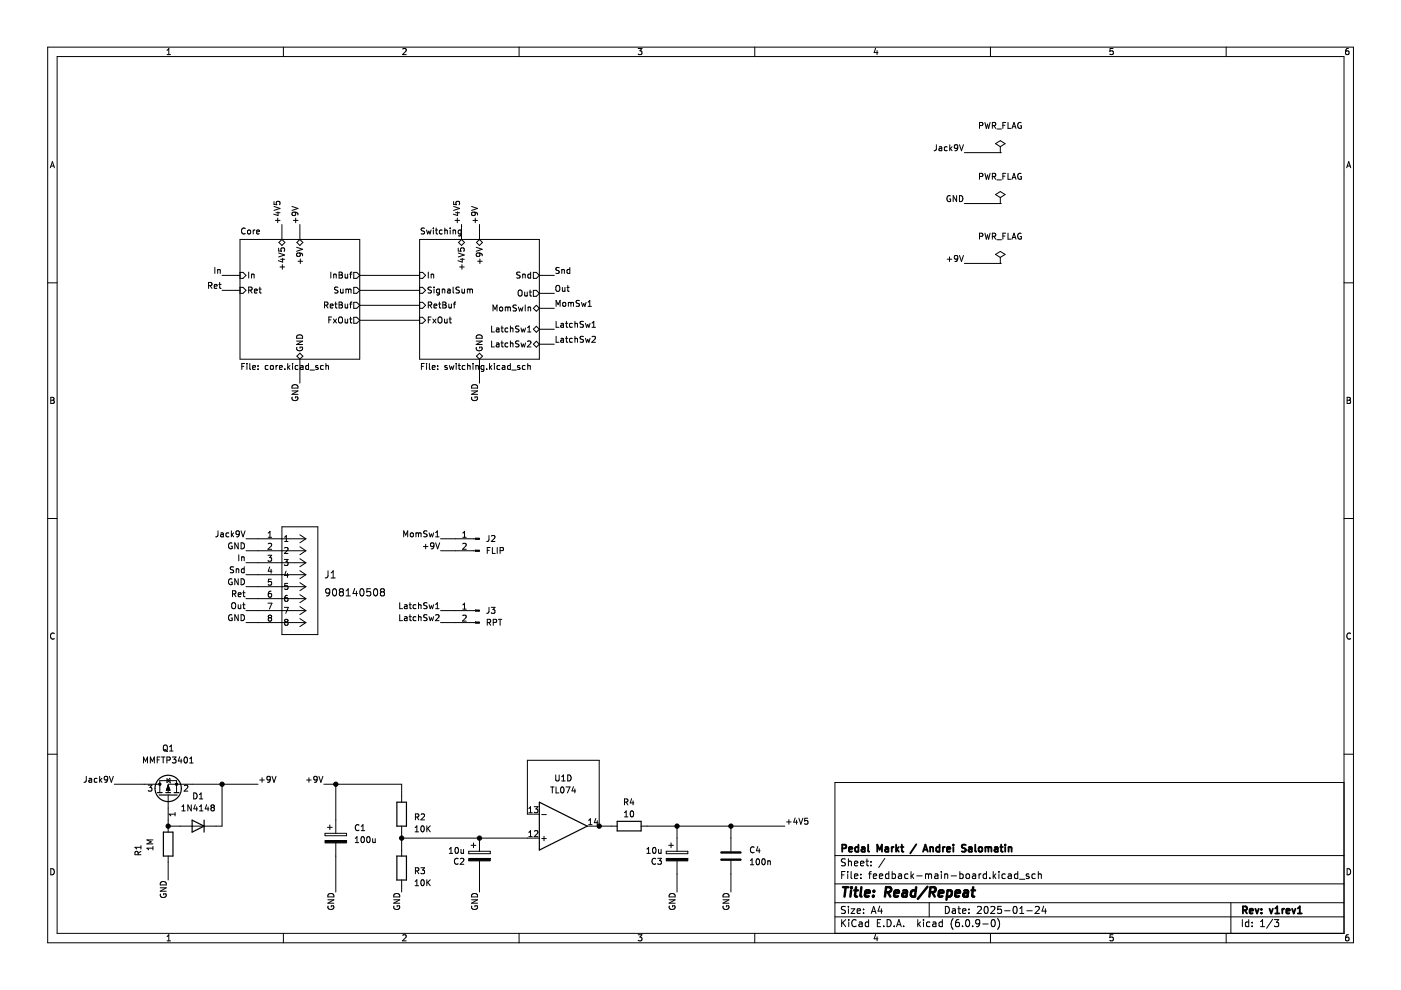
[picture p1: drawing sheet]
<svg xmlns="http://www.w3.org/2000/svg" width="297mm" height="210mm" viewBox="0 0 297 210" stroke-linecap="round" stroke-linejoin="round" font-family="sans-serif">
<path d="M.1 0h296.9v209.9h-296.9z" fill-rule="evenodd" fill="#fff" stroke="#fff" stroke-width=".21"/>
<g fill="none" stroke="#000" stroke-width=".21">
<path d="M10.1 10h276.9v189.9h-276.9zM12.1 12h272.9v185.9h-272.9zM35.4 11.6h.8M35.4 10.7l.4-.4v1.3M60.1 10v2M85.4 10.4l.5-.1 .2 .4-.8 .9h.8M110.1 10v2M135.3 10.3h.8l-.4 .5 .3 .1v.6l-.1 .1-.6-.1M160 10v2M185.6 10.2l-.3 .9h.8M186 10.7v.9M210 10v2"/>
<path d="M236 10.3h-.6l-.1 .6 .6-.1 .1 .7-.2 .1-.5-.1M260 10v2M285.9 10.3h-.4l-.2 .3v.7l.2 .3 .5-.1-.1-.7h-.4l-.2 .2M10.7 35.6l.4-1.3 .4 1.3M10.8 35.2h.6M198.5 30.7v1.1l-.5 .2M199.1 31.2h.5l.1 .8M199.7 31.4l-.6 .3 .2 .3 .4-.1M200.8 31.2l-.3-.1-.3 .3 .1 .5h.5M201.4 30.7v1.3M201.5 31.5l.4 .5M201.9 31.1l-.5 .5"/>
<path d="M203.1 31.2l-.3 .3-.3-.1-.1-.6 .4-.1 .3 .2-.1 .8-.2 .2-.3 .1M203.4 30.7l.4 1.3 .5-1.3M204.5 32.4h7.6M207.7 26.6h.6v-.5l-.6-.1v1.2M207.7 37.4h.6v-.5l-.6-.2v1.3M208.8 36.7l.3 1.3 .3-.9 .2 .9 .3-1.3M208.8 26l.3 1.2 .3-.9 .2 .9 .3-1.2M210.4 37.4h.6l.1-.5-.7-.2v1.3M210.4 26.6h.6l.1-.5-.7-.1v1.2M210.7 37.4l.4 .6M210.7 26.6l.4 .6M211.1 30.5l1-.7 1 .7-1 .6z"/>
<path d="M211.4 38.1h.9M211.4 27.3h.9M212.1 32.4h.1M212.1 31.1v1.3M212.6 37.4h.5M212.6 26.6h.5M213.2 36.7h-.6v1.3M213.2 26h-.6v1.2M213.7 26v1.2h.6M213.7 36.7v1.3h.6M214.6 38l.4-1.3 .4 1.3M214.6 27.2l.4-1.2 .4 1.2"/>
<path d="M214.7 37.7h.6M214.7 26.9h.6M216.5 26a.58 .58 0 0 0-.7 .6 .58 .58 0 0 0 .8 .5v-.4h-.3M216.5 36.8a.58 .58 0 0 0-.7 .6 .58 .58 0 0 0 .8 .5v-.4h-.3M285.5 35.6l.5-1.3 .4 1.3M285.6 35.2h.7M10.1 60h2M45.5 56.7v1.3M46.2 57.1v.9M46.2 57.3l.4-.1 .1 .8M46.6 59.9v1.1l.3 .2M47.1 58.4h3.8"/>
<path d="M50.9 50.8h25.4v25.4h-25.4zM50.9 57.8h.6l.7 .6-.7 .6h-.6M52 48.5a.56 .56 0 0 0-.8 .5 .56 .56 0 0 0 .8 .5M52.5 48.9l.2-.1 .4 .1-.1 .7-.5-.1zM52.7 57.7v1.3M53.3 58.2h.5l.1 .8M53.3 58.1v.9M53.7 48.8v.8M54 48.8l-.3 .2M54.4 49.2l.6-.1v-.3h-.4l-.2 .1 .1 .7h.5M58.1 43.8l1.3 .4-1.3 .4M58.1 42.7v.6l.6 .1-.1-.6 .6-.1 .2 .2-.2 .5"/>
<path d="M58.4 46.7h1M58.5 45.1h.9M58.9 46.2v1M58.9 44.9v.8l-.9-.3M59.1 52.6v.6l.6 .1-.1-.6 .6-.1 .1 .2-.1 .5M59.1 53.6l1.2 .5-1.2 .4M59.1 51.4l.7-.6 .6 .6-.6 .6zM59.4 56.6h.9M59.5 55h.8M59.8 47.6v3.2M59.9 56.1v1M59.9 54.8v.8l-.9-.3"/>
<path d="M61.9 43.8l1.3 .4-1.3 .4M62.2 46.7h1M62.4 45l.3 .2-.1 .4h-.6l-.1-.4 .2-.2h.8l.2 .2 .1 .4M62.7 46.2v1M62.9 52.4l1.3 .5-1.3 .4M62.9 51.4l.7-.6 .6 .6-.6 .6zM63.2 55.4h1M63.4 53.6l.3 .3-.1 .3-.6 .1-.1-.4 .2-.3 .8 .1 .2 .2 .1 .3M63.6 47.6v3.2M63.7 54.9v1M70.1 57.7v1.3M70.7 58.1v.9"/>
<path d="M70.7 58.2h.5l.1 .8M71.9 57.7h.4l.3 .2-.3 .4 .3 .1v.3l-.2 .3h-.5zM71.9 58.3h.4M73.2 58.1v.8l.5-.1M73.7 58.1v.9M74.1 58.1h.5M74.6 57.7l-.3 .2v1.1M75 57.8h.6l.7 .6-.7 .6h-.6zM76.3 58.4h12.7M89 50.8h25.4v25.4h-25.4zM89 57.8h.6l.6 .6-.6 .6h-.6M90 48.4l-.7 .1v.3l.6 .3 .1 .3-.2 .2h-.5"/>
<path d="M90.4 48.8l.3 .8 .2-.6 .3 .6 .2-.8M90.8 57.7v1.3M91.4 58.2h.5l.1 .8M91.4 58.1v.9M91.9 48.3v.2M91.9 48.8v.8M92.3 48.8h.5M92.5 48.3v1.1l.3 .2M93.8 48.8h-.4l-.2 .2 .1 .6h.5M94.3 48.9l.5-.1v.8M94.3 48.3v1.3M95.5 48.3v.2"/>
<path d="M95.5 48.8v.8M96.1 48.9l.4-.1 .1 .8M96.1 48.8v.8M96.2 42.7v.6l.6 .1-.1-.6 .6-.1 .1 .2-.1 .5M96.2 43.8l1.2 .4-1.2 .4M96.5 46.7h.9M96.6 45.1h.8M97 46.2v1M97 44.9v.8l-.9-.3M97.2 52.6v.6l.6 .1-.1-.6 .6-.1 .1 .2-.1 .5M97.2 53.6l1.2 .5-1.2 .4M97.2 51.4l.7-.6 .6 .6-.6 .6z"/>
<path d="M97.5 56.6h.9M97.6 55h.8M97.7 48.8v1l-.2 .2h-.3M97.7 48.8h-.3l-.3 .2 .2 .6h.4M97.9 47.6v3.2M97.9 56.1v1M98 54.8v.8l-.9-.3M100 43.8l1.2 .4-1.2 .4M100.3 46.7h.9M100.5 45l.3 .2-.1 .4h-.6l-.1-.4 .2-.2h.7l.3 .2v.4M100.8 46.2v1M101 52.4l1.2 .5-1.2 .4"/>
<path d="M101 51.4l.7-.6 .6 .6-.6 .6zM101.3 55.4h.9M101.5 53.6l.2 .3v.3l-.6 .1-.1-.4 .2-.3 .7 .1 .3 .2v.3M101.7 47.6v3.2M101.7 54.9v1M110.3 57.8h-.7v.4l.6 .2 .1 .3-.3 .3-.5-.1M110.8 58.2h.5l.1 .8M110.8 58.1v.9M112.5 58.2l-.4-.1-.2 .3 .1 .5h.5M112.5 57.7v1.3M113.1 57.8h.6l.7 .6-.7 .6h-.6zM114.4 58.4h3.1"/>
<path d="M118.6 56.8h-.7v.4l.6 .2 .1 .3-.3 .3-.5-.1M119.1 57.3l.5-.1 .1 .8M119.1 57.1v.9M120.8 57.2l-.4-.1-.2 .3 .1 .5h.5M120.8 56.7v1.3M200.8 55h1M201.3 54.5v.9M201.5 41.5a.58 .58 0 0 0-.7 .6 .58 .58 0 0 0 .8 .5v-.4h-.3M202.8 41.5v1.2l-.7-1.2v1.2M203.1 54.7l-.3 .3-.3-.1-.1-.6 .4-.1 .3 .2-.1 .7-.2 .3h-.3M203.4 41.5a.64 .64 0 0 1 .8 .6 .64 .64 0 0 1-.8 .6zM203.4 54.2l.4 1.2 .5-1.2"/>
<path d="M204.5 43.2h7.6M204.5 55.8h7.6M207.7 50.1l.6-.1v-.4l-.6-.2v1.3M208.8 49.4l.3 1.3 .3-.9 .2 .9 .3-1.3M210.4 50.1l.6-.1 .1-.4-.7-.2v1.3M210.7 50.1l.4 .6M211.1 41.3l1-.7 1 .7-1 .6zM211.1 53.9l1-.6 1 .6-1 .7zM211.4 50.8h.9M212.1 43.2h.1M212.1 55.8h.1M212.1 41.9v1.3"/>
<path d="M212.1 54.6v1.2M212.6 50h.5M213.2 49.4h-.6v1.3M213.7 49.4v1.3h.6M214.6 50.7l.4-1.3 .4 1.3M214.7 50.3h.6M216.5 49.5a.58 .58 0 0 0-.7 .6 .58 .58 0 0 0 .8 .5v-.4h-.3M285 60h2M44.2 60.5h.6l.1-.5-.7-.1v1.3M44.5 60.5l.4 .7M45.4 60.7l.6-.1v-.2l-.4-.1-.2 .2 .1 .6h.5M46.4 60.3h.5"/>
<path d="M47.1 61.6h3.8M50.9 60.9h.6l.7 .7-.7 .6h-.6M51.3 77.7h.4M51.9 77.1h-.6v1.2M52.4 77.1v.1M52.4 77.5v.8M52.7 61.5h.6l.1-.5-.7-.1v1.2M53 77.1v1.1l.1 .1M53 61.5l.5 .6M53.6 77.9l.6-.1-.1-.2-.4-.1-.1 .2v.6h.5M53.9 61.7l.6-.1v-.3h-.4l-.2 .2 .1 .6h.5M54.7 77.6v.1"/>
<path d="M54.7 78.2v.1M54.9 61.3h.5M55.1 60.9v1.1l.3 .1M56.8 77.6l-.3-.1-.3 .2 .1 .6h.5M57.4 77.6l.3-.1 .3 .2v.4l-.3 .2-.4-.2zM58.5 77.5v.8M58.9 77.5l-.4 .2M59.2 77.9l.7-.1-.1-.2-.4-.1-.2 .2 .1 .6h.5M60.4 78.2v.1M61 77.1v1.2M61.1 77.9l.4 .4M61.5 77.5l-.5 .5"/>
<path d="M62 77.1v.1M62 77.5v.8M62.9 72.3h1.3l-1.3 .7h1.3M62.9 73.7a.58 .58 0 0 0 .6 .7 .58 .58 0 0 0 .5-.8h-.4v.2M62.9 75.5l.7-.6 .6 .6-.6 .7zM63.1 71.1a.66 .66 0 0 1 .7-.1 .66 .66 0 0 1 .4 .7h-1.3zM63.2 77.6l-.4-.1-.2 .2 .1 .6h.5M63.6 76.2v5M63.7 77.6h.5l.1 .7M64.3 77.8l-.6 .2 .1 .3h.5M65.4 77.6l-.4-.1-.2 .2 .1 .6h.5M65.4 77.1v1.2"/>
<path d="M65.7 78.5h1M67.4 77.6l-.3-.1-.2 .2 .1 .2 .4 .1v.3h-.5M68.6 77.6l-.4-.1-.2 .2 .1 .6h.5M68.8 64.7l.6-.1 .1-.4-.7-.2v1.3M69.1 77.6h.5v.7M69.1 77.1v1.2M69.1 64.7l.4 .6M69.7 67.8h.4M70 64.9l.6-.1v-.3h-.4l-.2 .1 .1 .6h.5M70.3 67.2h-.6v1.3M70.7 67.6l.6 .9M71 64.5h.5"/>
<path d="M71.2 64v1.1l.3 .2M71.3 67.6l-.6 .9M71.7 60.9l-.7 .1v.3l.5 .3 .2 .3-.3 .2h-.5M71.8 67.4l.3-.2a.43 .43 0 0 1 .5 .4v.5a.42 .42 0 0 1-.4 .4 .42 .42 0 0 1-.4-.4zM71.9 64h.4l.3 .3-.3 .3 .3 .2v.3l-.2 .2h-.5zM71.9 64.6h.4M72.2 61.3l.1 .8 .4-.1M72.7 61.3v.8M73.2 64.5v.7h.5M73.2 67.6v.8h.5M73.3 61.4l.4-.1 .2 .2M73.3 61.3v.8"/>
<path d="M73.7 64.5v.8M73.7 67.6v.9M73.9 61.5l.2-.2h.3v.8M73.9 61.5v.6M74.1 64.5h.5M74.1 67.6h.5M74.3 67.2v1.1l.3 .2M74.6 64l-.3 .2v1.1M75 64.1h.6l.7 .6-.7 .7h-.6zM75 60.9h.6l.7 .7-.7 .6h-.6zM75 67.3h.6l.7 .6-.7 .6h-.6zM76.3 61.6h12.7"/>
<path d="M76.3 67.9h12.7M76.3 64.7h12.7M89 60.9h.6l.6 .7-.6 .6h-.6M89 64.1h.6l.6 .6-.6 .7h-.6M89 67.3h.6l.6 .6-.6 .6h-.6M89.3 77.7h.5M90 77.1h-.7v1.2M90.4 77.1v.1M90.4 77.5v.8M90.8 64.7l.6-.1 .1-.4-.7-.2v1.3M90.8 67.8h.4M91 77.1v1.1l.2 .1"/>
<path d="M91.1 64.7l.4 .6M91.4 67.2h-.6v1.3M91.5 60.9l-.7 .1v.3l.6 .3 .1 .3-.3 .2h-.5M91.6 77.9l.6-.1v-.2l-.4-.1-.2 .2 .1 .6h.5M91.8 67.6l.6 .9M92 60.9v.1M92 61.3v.8M92 64.9l.6-.1v-.3h-.4l-.2 .1 .1 .6h.5M92.4 67.6l-.6 .9M92.8 78.2v.1M92.8 77.6v.1M92.9 67.4l.3-.2a.43 .43 0 0 1 .5 .4v.5a.42 .42 0 0 1-.4 .4 .42 .42 0 0 1-.4-.4z"/>
<path d="M93 64.5h.5M93.2 61.3h-.4l-.2 .2 .1 .6h.5M93.2 64v1.1l.3 .2M93.2 61.3v1l-.3 .3-.3-.1M93.8 61.4l.5-.1v.8M93.8 61.3v.8M93.9 64h.4l.3 .3-.3 .3 .3 .2v.3l-.2 .2h-.5zM93.9 64.6h.4M94.3 67.6v.8h.5M94.8 77.6l-.3-.1-.2 .2 .1 .2 .4 .1v.3h-.5M94.8 67.6v.9M94.9 61.3h.5l.1 .8"/>
<path d="M95.2 64.5v.7h.5M95.2 67.6h.5M95.3 77.5l.2 .8 .3-.6 .2 .6 .2-.8M95.4 67.2v1.1l.3 .2M95.5 61.6l-.6 .2 .1 .3h.5M95.7 64.5v.8M96.1 60.9v1.1l.1 .1M96.1 64.5h.5M96.6 64l-.3 .2v1.1M96.7 77.1v.1M96.7 77.5v.8M97.1 77.5h.5"/>
<path d="M97.3 77.1v1.1l.3 .1M97.4 60.9h-.5l-.2 .2 .1 .3 .5 .3v.3l-.6 .1M97.9 61.3l.1 .8 .5-.1M98.5 61.3v.8M98.6 77.6l-.4-.1-.2 .2 .1 .6h.5M99.1 61.4l.4-.1 .1 .2M99.1 61.3v.8M99.1 77.6h.5l.1 .7M99.1 77.1v1.2M99.6 61.5l.2-.2h.3l.1 .8M99.6 61.5v.6M100.3 77.1v.1"/>
<path d="M100.3 77.5v.8M100.9 77.6h.5v.7M100.9 77.5v.8M101 72.3h1.2l-1.2 .7h1.2M101 73.7a.58 .58 0 0 0 .6 .7 .58 .58 0 0 0 .5-.8h-.4v.2M101 75.5l.7-.6 .6 .6-.6 .7zM101.1 71.1a.66 .66 0 0 1 .8-.1 .66 .66 0 0 1 .3 .7h-1.2zM101.7 76.2v5M102.6 77.6l-.4-.1-.2 .2 .1 .6h.5M102.6 77.5v1l-.3 .3-.3-.1M103.2 78.2v.1M103.8 77.1v1.2"/>
<path d="M103.9 77.9l.4 .4M104.2 72.3v1.3h.6M104.2 69.1v1.3h.6M104.3 77.5l-.5 .5M104.5 65.9v-1.2l.5 .9 .4-.9v1.2M104.8 77.1v.1M104.8 77.5v.8M105.3 69.6h.4l.1 .8M105.3 72.8h.4l.1 .8M105.8 69.8l-.6 .3 .2 .3 .4-.1M105.8 73l-.6 .3 .2 .3 .4-.1M106 77.6l-.4-.1-.2 .2 .1 .6h.5"/>
<path d="M106 65.2l.2-.1 .3 .1v.7l-.5-.1zM106.2 69.5h.5M106.2 72.7h.5M106.4 72.3v1.1l.3 .2M106.4 69.1v1.1l.3 .2M106.5 77.6h.5l.1 .7M107.1 77.8l-.6 .2 .1 .3h.5M107.1 65.2l.4-.1 .2 .2M107.1 65.1v.8M107.7 72.8l-.4-.1-.2 .3 .1 .5h.5M107.7 69.6l-.4-.1-.2 .3 .1 .5h.5M107.7 65.3l.2-.2 .3 .1v.7"/>
<path d="M107.7 65.3v.6M108.2 77.6l-.4-.1-.2 .2 .1 .6h.5M108.2 77.1v1.2M108.2 69.7l.5-.1 .1 .8M108.2 72.8h.5l.1 .8M108.2 69.1v1.3M108.2 72.3v1.3M108.5 78.5h1M109.5 64.7l-.7 .1v.4l.6 .2 .1 .3-.3 .2h-.4M109.9 61.7l.3-.2a.43 .43 0 0 1 .5 .4v.4a.42 .42 0 0 1-.4 .5 .42 .42 0 0 1-.4-.5zM109.9 65.1l.3 .8 .2-.6 .2 .6 .3-.8M110 69.2l-.5-.1-.2 .3 .1 .3 .6 .2v.4h-.7"/>
<path d="M110 72.3h-.5l-.2 .2 .1 .3 .6 .3v.3l-.7 .1M110.2 77.6l-.3-.1-.2 .2 .1 .2 .4 .1v.3h-.5M110.5 69.5l.2 .9 .2-.6 .3 .6 .2-.9M110.5 72.7l.2 .9 .2-.6 .3 .6 .2-.9M111.2 61.9l.1 .8 .5-.1M111.3 77.6l-.3-.1-.3 .2 .2 .6h.4M111.4 64.7v1.2M111.8 61.9v.9M111.8 72.4l.5-.1 .3 .4-.8 .9h.8M111.8 69.5l.4-.4v1.3M111.8 70.4h.8M111.9 77.6h.5v.7"/>
<path d="M111.9 77.1v1.2M112 65.2h.5v.7M112 65.1v.8M112.2 61.9h.5M112.4 61.5v1.1l.3 .2M113.1 61.6h.6l.7 .6-.7 .6h-.6zM113.1 73l.6-.7 .7 .7-.7 .6zM113.1 69.8l.6-.6 .7 .6-.7 .6zM113.1 65.4l.6-.7 .7 .7-.7 .6zM114.4 62.2h3.1M114.4 73h3.1M114.4 65.4h3.1"/>
<path d="M114.4 69.8h3.1M117.9 60.7l.2-.2a.43 .43 0 0 1 .6 .4v.5a.42 .42 0 0 1-.4 .4 .42 .42 0 0 1-.5-.4zM117.9 65v-1.3l.4 .9 .5-.9v1.3M117.9 68.1v1.3h.6M117.9 71.3v1.3h.6M118.9 68.6h.5l.1 .8M118.9 71.8h.5l.1 .8M119.2 60.9l.1 .8h.5M119.4 64.2l.3-.1 .3 .3v.3l-.3 .3-.4-.3zM119.5 68.9l-.6 .2 .2 .3 .4-.1M119.5 72l-.6 .3 .2 .3 .4-.1M119.8 60.9v.9"/>
<path d="M119.9 68.6h.5M119.9 71.7h.5M120.1 68.1v1.1l.3 .2M120.1 71.3v1.1l.3 .2M120.2 60.9h.5M120.4 60.5v1.1l.3 .2M120.5 64.2l.4-.1 .1 .2M120.5 64.1v.9M121 64.3l.2-.2 .3 .1 .1 .8M121 64.3v.7M121.4 68.6h-.4l-.3 .2 .2 .5h.5M121.4 71.8l-.4-.1-.3 .3 .2 .5h.5"/>
<path d="M121.9 68.7l.5-.1v.8M121.9 68.1v1.3M121.9 71.3v1.3M121.9 71.8h.5v.8M122.9 63.7l-.7 .1v.4l.5 .2 .2 .3-.3 .3-.5-.1M123.3 64.1l.2 .9 .3-.6 .2 .6 .3-.9M123.7 68.2l-.5-.1-.2 .3 .1 .3 .5 .2v.4h-.6M123.7 71.4l-.5-.1-.2 .2 .1 .3 .5 .3v.4h-.6M124.1 68.6l.3 .8 .2-.6 .3 .6 .2-.8M124.1 71.7l.3 .9 .2-.6 .3 .6 .2-.9M124.7 65h.7M124.7 64.1l.3-.4v1.3"/>
<path d="M125.5 69.4h.7M125.5 71.4l.5-.1 .2 .4-.7 .9h.7M125.5 68.5l.4-.4v1.3M10.8 84.2h.4l.3 .3-.3 .4 .3 .1v.3l-.2 .2h-.5zM10.8 84.9h.4M61.9 82.9h1.3l-1.3 .7h1.3M62 84.2a.58 .58 0 0 0 .5 .7 .58 .58 0 0 0 .5-.7h-.4v.2M62.1 81.7a.66 .66 0 0 1 .7-.1 .66 .66 0 0 1 .4 .7h-1.3zM100 82.9h1.2l-1.2 .7h1.2M100 84.2a.58 .58 0 0 0 .6 .7 .58 .58 0 0 0 .5-.7h-.4v.2M100.2 81.7a.66 .66 0 0 1 .7-.1 .66 .66 0 0 1 .3 .7h-1.2zM285.6 84.2h.4l.3 .3-.3 .4 .3 .1 .1 .3-.3 .2h-.5z"/>
<path d="M285.6 84.9h.4M10.1 109.9h2M46.2 112.6v1l-.5 .2M46.8 113h.5l.1 .8M47.4 113.3l-.6 .2 .1 .3h.5M48.5 113h-.4l-.2 .2 .1 .6h.5M49.1 112.6v1.2M49.2 115.2a.58 .58 0 0 0-.8 .5 .58 .58 0 0 0 .8 .5v-.4h-.2M49.2 113.3l.3 .5M49.5 113l-.4 .5M50.5 115.1v1.3l-.7-1.3v1.3M50.6 117.6v1.3"/>
<path d="M50.7 113.1l-.2 .2h-.4v-.6l.4-.1 .2 .2v.7l-.2 .3h-.4M51.1 115.1a.64 .64 0 0 1 .7 .6 .64 .64 0 0 1-.7 .7zM51.1 112.6l.4 1.2 .5-1.2M51.2 118.2l.5-.1 .1 .8M51.2 118.1v.8M52.2 114.2h12.6M52.2 116.8h12.6M52.2 119.3h12.6M56.8 117.7h.8l-.4 .5 .3 .1v.6l-.1 .1-.6-.1M56.9 113.9h.7M56.9 115.3l.5-.1 .2 .4-.8 .9h.8M56.9 113l.3-.3v1.2"/>
<path d="M59.8 111.7h7.6v22.8h-7.6zM60.3 118.6h.8l-.5 .5 .4 .1v.6l-.2 .1-.5-.1M60.3 114.8h.8M60.3 116.2l.5-.1 .3 .3-.8 .9h.8M60.3 113.9l.4-.4v1.3M63.6 118.5l1.2 .8M63.6 115.9l1.2 .9M63.6 113.4l1.2 .8M64.8 119.3l-1.2 .9M64.8 116.8l-1.2 .8M64.8 114.2l-1.2 .9M85.6 113.8v-1.2l.4 .9 .4-.9v1.2"/>
<path d="M87 113.1l.2-.1 .4 .1-.1 .7-.5-.1zM88.2 113.1l.4-.1 .1 .2M88.2 113v.8M88.7 113.2v.6M88.7 113.2l.2-.2h.3l.1 .8M89.8 115.9h.9M90.2 115.4v1M90.5 112.6h-.4l-.3 .2 .1 .3 .6 .2v.4l-.7 .1M91 113l.2 .8 .3-.6 .2 .6 .2-.8M92 115.6l-.2 .3-.4-.1-.1-.6 .5-.1 .2 .2-.1 .8-.1 .2-.4 .1M92.4 112.9l.3-.3v1.2M92.4 115.1l.4 1.3 .4-1.3"/>
<path d="M92.4 113.8h.7M93.4 114.2h7.4M93.4 116.8h7.4M98.1 113l.4-.3v1.2M98.1 115.3l.5-.1 .2 .4-.7 .9h.7M98.1 113.9h.7M103.3 116.7h.4M103.7 113.5l-.1 1.1-.4 .2M103.9 116.1h-.6v1.2M104.2 113.7l.5-.2 .2 .4-.7 .9h.7M104.4 116.1v1.2h.6M105.4 116.1v1.2"/>
<path d="M106 116.7h.6l.1-.5-.7-.1v1.2M285 109.9h2M11.5 134.3a.58 .58 0 0 0-.8 .6 .58 .58 0 0 0 .8 .5M49.2 130.4a.58 .58 0 0 0-.8 .6 .58 .58 0 0 0 .8 .5v-.4h-.2M49.2 128l.2-.2a.43 .43 0 0 1 .6 .4v.4a.42 .42 0 0 1-.5 .5 .42 .42 0 0 1-.4-.5zM49.2 122.8a.58 .58 0 0 0-.8 .6 .58 .58 0 0 0 .8 .5v-.5h-.2M49.3 125.9h.6l.1-.5-.7-.2v1.3M49.5 120.2l-.6 .1v.4l.5 .2 .1 .3-.2 .2h-.5M49.6 125.9l.4 .6M50.1 120.7h.5v.7M50.1 120.6v.8M50.5 128.2l.1 .8 .4-.1"/>
<path d="M50.5 122.7v1.3l-.7-1.3v1.3M50.5 130.3v1.3l-.7-1.3v1.3M50.5 126.1l.6-.1-.1-.3h-.3l-.2 .2 .1 .6h.4M51 128.2v.9M51.1 130.3a.64 .64 0 0 1 .7 .7 .64 .64 0 0 1-.7 .6zM51.1 122.7a.64 .64 0 0 1 .7 .6 .64 .64 0 0 1-.7 .7zM51.5 128.2h.5M51.5 125.7h.5M51.7 127.8v1.1l.3 .2M51.7 125.2v1.1l.3 .2M51.8 120.2v1.2M51.8 120.7l-.4-.1-.2 .2 .1 .6h.5"/>
<path d="M52.2 129.5h12.6M52.2 132h12.6M52.2 126.9h12.6M52.2 124.4h12.6M52.2 121.9h12.6M56.8 127.9h.9l-.6 1.3M57.1 131l-.2 .2v.2l.2 .3 .4-.1 .1-.2v-.2l-.2-.2M57.1 131l-.2-.3 .2-.3h.3l.2 .3-.2 .3M57.1 131h.3M57.2 120.2l-.3 .9h.8M57.5 125.3l-.4 .1-.2 .2v.8l.2 .2 .4-.1v-.6l-.4-.1-.2 .3M57.5 120.7v.8"/>
<path d="M57.5 122.8h-.6v.6h.6v.6l-.1 .1-.5-.1M60.3 128.8h.8l-.5 1.2M60.6 131.9l-.3-.3 .3-.3h.2l.3 .3-.3 .3M60.6 131.9l-.3 .2 .1 .4 .2 .1h.2l.3-.3-.1-.3-.2-.1M60.6 131.9h.2M60.6 121.1l-.3 .9h.8M60.9 126.2l-.3 .1-.2 .2-.1 .8 .3 .2 .4-.1-.1-.6-.3-.1-.3 .3M60.9 121.6v.8M61 123.7h-.6l-.1 .6 .6-.1 .1 .6-.2 .2-.5-.2M63.6 131.2l1.2 .8M63.6 128.6l1.2 .9M63.6 126.1l1.2 .8"/>
<path d="M63.6 123.5l1.2 .9M63.6 121l1.2 .9M64.8 132l-1.2 .9M64.8 129.5l-1.2 .8M64.8 126.9l-1.2 .9M64.8 124.4l-1.2 .8M64.8 121.9l-1.2 .8M69.6 121v1.1a.49 .49 0 0 1-.6 .4M69.9 125.5l-.3 .3h-.3l-.3-.3 .2-.6 .4-.1 .2 .2a1.01 1.01 0 0 1-.3 1.3h-.3M70.2 121.5l.4-.5v1.5M70.2 122.5h.9M70.6 125l.3-.2a.81 .81 0 0 1 .5 .8 .81 .81 0 0 1-.5 .7l-.3-.1-.1-.4z"/>
<path d="M72.2 125.5l-.3-.3 .3-.4 .5 .1 .1 .2-.3 .4M72.2 125.5l-.3 .3 .1 .4 .2 .1h.5l.1-.2-.1-.5-.2-.1M72.2 125.5h.3M73.4 126.3h.9M73.4 125.3l.4-.5v1.5M75.2 124.8l-.4 1h1M75.6 125.3v1M76.4 125l.3-.2a.81 .81 0 0 1 .5 .8 .81 .81 0 0 1-.5 .7l-.3-.1-.1-.4zM78.5 124.8h-.7l-.1 .8 .3-.2 .5 .1 .1 .2-.1 .5-.2 .1-.6-.1M79.3 125l.3-.2a.81 .81 0 0 1 .5 .8 .81 .81 0 0 1-.5 .7l-.3-.1-.1-.4zM80.9 125.5l-.3 .3v.3l.3 .2h.5l.1-.2v-.3l-.3-.3M80.9 125.5l-.3-.3 .3-.4 .5 .1 .1 .2-.3 .4"/>
<path d="M80.9 125.5h.3M84.7 130.3v1.3h.7M84.7 127.8v1.3h.7M85.8 128.3h.5v.8M85.8 130.8h.5v.8M86.3 131.1l-.6 .2 .2 .3 .4-.1M86.3 128.5l-.6 .3 .2 .3 .4-.1M86.7 130.7h.5M86.7 128.2h.5M86.9 130.3v1.1l.3 .2M86.9 127.8v1.1l.3 .2M88.2 130.8l-.4-.1-.2 .3 .1 .5h.5"/>
<path d="M88.2 128.3l-.4-.1-.2 .3 .1 .5h.5M88.7 128.3h.5l.1 .8M88.7 130.9l.5-.1 .1 .8M88.7 127.8v1.3M88.7 130.3v1.3M90.5 130.4l-.4-.1-.3 .3 .1 .3 .6 .2v.4h-.7M90.5 127.8h-.4l-.3 .2 .1 .3 .6 .3v.3l-.7 .1M91 130.7l.2 .9 .3-.6 .2 .6 .2-.9M91 128.2l.2 .9 .3-.6 .2 .6 .2-.9M92.4 130.4l.4-.1 .3 .4-.8 .9h.8M92.4 129.1h.7M92.4 128.2l.3-.4v1.3"/>
<path d="M93.4 129.5h7.4M93.4 132h7.4M98.1 129.2h.7M98.1 128.2l.4-.3v1.3M98.1 130.5l.5-.1 .2 .4-.7 .9h.7M103.3 132l.6-.1 .1-.5-.7-.1v1.3M103.6 132l.4 .6M103.7 128.8l-.1 1.1-.4 .1M104.2 128.8h.7l-.4 .5 .4 .1v.5l-.2 .1-.5-.1M104.6 132l.6-.1v-.5l-.6-.1v1.3M105.7 131.3h.7M106 131.3v1.3"/>
<path d="M286.4 134.3a.58 .58 0 0 0-.9 .6 .58 .58 0 0 0 .9 .5M10.1 159.9h2M34.7 158.1l.2-.1a.43 .43 0 0 1 .6 .4v.4a.42 .42 0 0 1-.4 .5 .42 .42 0 0 1-.5-.5zM34.9 158.9l.6 .5M36 159.2h.7M36 158.3l.3-.3v1.2M285 159.9h2M18.3 164.6l-.1 1.1-.4 .2M18.9 165.1h.5v.8M19.4 165.3l-.6 .3 .2 .3 .4-.1M20.6 165.1l-.4-.1-.2 .3 .1 .5h.5M21.1 164.6v1.3"/>
<path d="M21.3 165.4l.3 .5M21.6 165l-.5 .5M22.8 165.1l-.2 .3-.4-.1v-.6l.4-.1 .2 .2v.8l-.2 .2-.4 .1M23.2 164.6l.4 1.3 .4-1.3M24.2 166.3h9.7M29.9 179.3v.7M29.9 179.7h-1.3l.4 .3M30.4 161.8v-1.3l.5 .9 .4-.9v1.3M31.4 166.5h.8l-.4 .5 .4 .1v.5l-.2 .1-.6-.1M31.9 161.8v-1.3l.4 .9 .4-.9v1.3M32.4 179.5v.7M32.4 179.8h-1.2l.3 .4"/>
<path d="M32.4 178.1h-1.2l.9 .4-.9 .4h1.2M33.3 161.1h.5M33.9 168.1v-2.6h3.5v2.6M33.9 160.5h-.6v1.3M34.2 160.5h.8M34.6 160.5v1.3M35.4 161.2l.6-.1v-.5l-.6-.1v1.3M35.4 165.1l.6 .4-.6 .4zM35.7 168.6v7.8M35.7 166.5l.3 1h-.7zM35.9 165l.3 1M36.5 160.5h.8l-.4 .5 .4 .1v.6l-.2 .1-.6-.1"/>
<path d="M37.1 172.6h-1.3l.4 .4M37.1 172.3v.7M38.1 160.4l-.3 .9h.8M38.4 160.9v.9M38.6 171.9h.7M38.6 171l.3-.3v1.2M39.1 166.6l.5-.1 .2 .3-.8 .9h.8M39.1 160.6l.2-.1a.68 .68 0 0 1 .5 .6 .68 .68 0 0 1-.5 .7l-.3-.5zM40.2 161.8h.7M40.2 160.9l.4-.4v1.3M40.6 170.7v1.2l-.8-1.2v1.2M41.1 168.1a.64 .64 0 0 1 .7 .7 .64 .64 0 0 1-.7 .6z"/>
<path d="M41.4 170.6l-.3 .9h.8M41.7 171.1v.8M42.3 169.4h.7M42.3 168.5l.3-.4v1.3M42.3 171.9h.7M42.3 171l.4-.3v1.2M43.8 170.6l-.3 .9h.8M44.1 171.1v.8M45 171.2l-.3-.2 .3-.3h.2l.2 .2-.2 .3M45 171.2l-.3 .2v.3l.3 .2h.2l.2-.2v-.3l-.2-.2M45 171.2h.2M47.1 166.3v8.9h-11.4"/>
<path d="M54.7 166.3h-19v1.8M55.1 165.4h.9M55.6 164.9v1M57.3 165.1l-.2 .3-.4-.1-.1-.6 .5-.1 .2 .2v.8l-.2 .2-.4 .1M57.7 164.6l.4 1.3 .4-1.3M65 165.4h1M65.5 164.9v1M67.2 165.1l-.2 .3-.4-.1v-.6l.4-.1 .2 .2v.8l-.2 .2-.4 .1M67.6 164.6l.4 1.3 .5-1.3M68.7 166.3h16.5v3.8M68.9 176.7h4.6v.5h-4.6zM69.4 175.4h1"/>
<path d="M69.9 174.9v1M71.2 166.3v10.4M71.2 178.7v10.4M75.3 178.7h.8M75.3 177.7l.4-.3v1.3M76.1 175a.56 .56 0 0 0-.8 .5 .56 .56 0 0 0 .8 .5M76.6 176.1h.7M76.6 175.2l.4-.4v1.3M76.7 177.5l.1-.1a.68 .68 0 0 1 .5 .6 .68 .68 0 0 1-.5 .7l-.3-.5zM77.9 177.5l.1-.1a.68 .68 0 0 1 .5 .6 .68 .68 0 0 1-.5 .7l-.3-.5zM79 177.8l.1 .8 .5-.1M79.6 177.8v.9"/>
<path d="M85.2 177.7h29.2M85.2 175.2v6.3M88 175.5l.4-.4v1.3M88 176.4h.7M88.1 173.2h.6v-.5l-.6-.1v1.2M88.4 173.2l.4 .6M89.3 172.7l.5-.1 .2 .3-.8 .9h.8M89.3 175.2l.2-.1a.68 .68 0 0 1 .5 .6 .68 .68 0 0 1-.5 .7l-.3-.5zM90.5 175.1v1.3M90.7 175.6l.5 .8M91.2 175.1l-.7 .7M96.6 179.8l.2-.1a.68 .68 0 0 1 .4 .6 .68 .68 0 0 1-.4 .6l-.3-.4z"/>
<path d="M99.9 179.2h1M100.4 178.7v1M101.7 177.7v2.8M112.1 177.4h.7M112.1 171.4l.4-.4v1.3M112.1 176.5l.4-.4v1.3M112.1 172.3h.7M113.3 171h.7l-.4 .5 .4 .1v.6l-.2 .1-.5-.1M113.3 176.2l.5-.1 .2 .4-.7 .9h.7M114.4 172.6h-2.6v-11.4h15.2v14M114.9 177.8h.9M114.9 172.7h.9"/>
<path d="M115.3 177.3v1M116.7 166.9h.8M117.1 166.9v1.2M117.8 164.3v1l.3 .3 .3-.1 .2-.2v-1M117.9 166.9v1.2h.6M119 167l.2-.1a.68 .68 0 0 1 .4 .6 .68 .68 0 0 1-.4 .6l-.3-.5zM119.1 164.7l.4-.4v1.3M119.1 165.6h.7M120 166.9h.8l-.5 1.2M120.4 164.3a.64 .64 0 0 1 .7 .6 .64 .64 0 0 1-.7 .7zM121.6 166.8l-.3 .9h.8M121.9 167.3v.8"/>
<path d="M124.5 175.2h6.4M124.8 174.8h.7M124.8 173.9l.4-.3v1.2M126.3 173.5l-.3 .9h.8M126.6 174v.8M132.4 170.1l.6-.1 .1-.5-.7-.1v1.3M132.4 173.2h.7M132.4 172.3l.4-.4v1.3M132.7 170.1l.4 .6M133.7 172l.2-.1a.68 .68 0 0 1 .5 .7 .68 .68 0 0 1-.5 .6l-.3-.5zM133.9 169.3l-.3 .9h.8M134.2 169.8v.9"/>
<path d="M135.9 175.2h30.5M138.5 179.8l.2-.1a.68 .68 0 0 1 .4 .6 .68 .68 0 0 1-.4 .6l-.3-.4zM141.8 179.2h1M142.3 178.7v1M143.5 175.2v5.3M155 175.2v5.3M159.9 179.7a.56 .56 0 0 0-.8 .5 .56 .56 0 0 0 .8 .5M160.7 179.5l-.3 .9h.8M161 180v.8M166.8 174.3h.9M167.3 173.8v1M168.6 173.4l-.3 .9h.8"/>
<path d="M168.9 173.9v.9M169.4 173.5l.4 1.3 .4-1.3M171.2 173.5h-.6v.6l.6-.1v.6l-.1 .2-.5-.2M285 165.9h-108v32M10.8 184.2a.66 .66 0 0 1 .7 .6 .66 .66 0 0 1-.7 .7zM29.3 181.2l-.1-.6h-.5l-.1 .6h1.3M29.9 180.5l-.6 .4M34 188.2h1.2l-1.2 .8h1.2M34 189.6a.58 .58 0 0 0 .6 .7 .58 .58 0 0 0 .5-.8h-.4v.2M34.2 187a.66 .66 0 0 1 .7-.1 .66 .66 0 0 1 .3 .7h-1.2zM35.4 198.6l.4-.4v1.3M35.4 199.5h.8"/>
<path d="M35.7 181.5v5.1M60.1 197.9v2M69.5 190.8h1.3l-1.3 .7h1.3M69.6 192.1a.58 .58 0 0 0 .6 .7 .58 .58 0 0 0 .5-.8h-.5v.3M69.7 189.6a.66 .66 0 0 1 .8-.1 .66 .66 0 0 1 .3 .7h-1.3zM83.5 190.8h1.2l-1.2 .7h1.2M83.5 192.1a.58 .58 0 0 0 .6 .7 .58 .58 0 0 0 .5-.8h-.4v.3M83.7 189.6a.66 .66 0 0 1 .7-.1 .66 .66 0 0 1 .3 .7h-1.2zM85.2 186.6v2.5M85.4 198.3l.5-.1 .2 .4-.8 .9h.8M88 187.8h.7M88 186.9l.4-.4v1.3"/>
<path d="M88.1 184.7l.6-.1v-.5l-.6-.1v1.3M88.4 184.7l.4 .6M89.2 184h.8l-.4 .5 .4 .1v.5l-.2 .2-.6-.2M89.3 186.6l.2-.1a.68 .68 0 0 1 .5 .7 .68 .68 0 0 1-.5 .6l-.3-.5zM90.5 186.5v1.3M90.7 187.1l.5 .7M91.2 186.5l-.7 .7M95.3 180.9h.7M95.3 180l.3-.3v1.2M97.1 182.1a.56 .56 0 0 0-.8 .5 .56 .56 0 0 0 .8 .5M97.6 182.1l.5-.1 .2 .3-.7 .9h.7M97.7 180.1l.1 .8 .5-.1"/>
<path d="M98.3 180.1v.8M99.4 180.5h4.5v.5h-4.5zM100 190.8h1.2l-1.2 .7h1.2M100 192.1a.58 .58 0 0 0 .6 .7 .58 .58 0 0 0 .5-.8h-.4v.3M100.2 189.6a.66 .66 0 0 1 .7-.1 .66 .66 0 0 1 .3 .7h-1.2zM101.7 182.5v6.6M110.1 197.9v2M135.3 198.2h.8l-.4 .5 .3 .1v.6l-.1 .1-.6-.1M137.1 180.9h.8M137.1 180l.4-.3v1.2M139 182.1a.56 .56 0 0 0-.8 .5 .56 .56 0 0 0 .8 .5M139.4 182h.8l-.4 .5 .4 .1v.5l-.2 .1-.6-.1"/>
<path d="M139.6 180.1l.1 .8 .5-.1M140.2 180.1v.8M141.3 180.5h4.5v.5h-4.5zM141.9 190.8h1.2l-1.2 .7h1.2M141.9 192.1a.58 .58 0 0 0 .6 .7 .58 .58 0 0 0 .5-.8h-.4v.3M142 189.6a.66 .66 0 0 1 .8-.1 .66 .66 0 0 1 .3 .7h-1.2zM143.5 182.5v6.6M153.3 190.8h1.3l-1.3 .7h1.3M153.4 192.1a.58 .58 0 0 0 .5 .7 .58 .58 0 0 0 .5-.8h-.4v.3M153.5 189.6a.66 .66 0 0 1 .7-.1 .66 .66 0 0 1 .4 .7h-1.3zM155 182.5v6.6M159.1 183.4h.7"/>
<path d="M159.1 182.4l.4-.3v1.3M160 197.9v2M160.4 182.2l.2-.1a.68 .68 0 0 1 .4 .6 .68 .68 0 0 1-.4 .7l-.3-.5zM161.6 182.2l.2-.1a.68 .68 0 0 1 .5 .6 .68 .68 0 0 1-.5 .7l-.3-.5zM162.8 182.6h.5v.8M162.8 182.5v.9M177 194.4h108M177 191.4h108M177 187.4h108M177 181.4h108M178.5 195v1.5M178.5 185.5h.5"/>
<path d="M178.7 195.6l.6 .9M179.2 184.8h-.7v1.5M179.2 192.2h-.5l-.2 .1v.4l.6 .3 .1 .4-.2 .3-.6-.1M179.2 182.2l-.5-.1-.2 .1v.5l.6 .2 .1 .4-.2 .3-.6-.1M179.3 195l-.8 .8M179.7 184.8v.1M179.7 185.3v1M179.9 182.1v1.5M179.9 192.2v.1M179.9 192.7v1M179.9 182.7l.2-.1 .3 .1 .1 .9M180 195v.1"/>
<path d="M180 195.5v1M180.4 192.7h.8l-.8 1h.8M180.4 184.8v1.3l.3 .2M181.2 185.8l.7-.2-.1-.2-.4-.1-.2 .2v.7h.6M181.2 183.1l.7-.2-.1-.2-.4-.1-.2 .2v.7h.6M181.5 195.1a.71 .71 0 0 0-1 .5 .71 .71 0 0 0 .7 .9l.3-.2M181.7 193.2l.7-.2v-.3h-.5l-.2 .2 .1 .7h.6M182.2 195.5h.5l.1 1M182.4 183.1l.8-.2-.1-.2-.4-.1-.3 .2 .1 .7h.6M182.5 186.1v.2M182.5 185.4v.1M182.8 195.8l-.5 .1-.2 .2 .2 .4 .5-.1"/>
<path d="M183.1 193.5v.2M183.1 192.7v.2M183.6 182.6h.6M183.8 182.1v1.3l.4 .2M184.2 195.5h-.5l-.3 .3 .2 .6h.6M184.2 195v1.5M184.2 185.3h.5M184.7 183.4v.2M184.7 182.7v.1M184.7 193.7l.5-1.5 .5 1.5M184.7 184.8l-.3 .2v1.3M184.9 193.2h.7"/>
<path d="M185.2 185.8l.7-.2-.1-.2-.4-.1-.2 .2v.7h.6M185.6 198.1l-.3 .9h.8M186 198.6v.9M186 195.7h.5M186.4 185.8l.8-.2-.1-.2-.4-.1-.3 .2 .1 .7h.6M186.5 192.1l-.3 1.1h.9M186.7 195h-.7v1.5h.7M186.9 192.7v1M187.4 196.3v.2M187.6 182l-1.3 1.9M188.1 195a.76 .76 0 0 1 .9 .7 .76 .76 0 0 1-.9 .8zM188.4 185.4l-.4-.1-.3 .3 .2 .6h.5"/>
<path d="M188.4 184.8v1.5M189.2 185.4l.4-.1 .3 .3-.2 .6h-.5M189.2 184.8v1.5M189.6 196.3v.2M190.1 196.5l.5-1.5 .5 1.5M190.2 196h.7M190.5 185.4h.6l.1 .9M191.2 185.6l-.5 .1-.3 .2 .3 .4 .5-.1M191.6 196.3v.2M192.5 185.4l-.4-.1-.3 .3 .1 .6h.6M193.2 184.8v1.5M193.3 185.7l.4 .6"/>
<path d="M193.7 185.3l-.5 .6M194.4 185.7h1.1M194.6 195v1.5M194.7 195.9l.5 .6M195.2 195.5l-.6 .5M195.8 195v.1M195.8 195.5v1M196.2 185.4l.5-.1 .2 .2M196.2 185.3v1M196.9 185.5l.2-.2 .3 .1 .1 .9M196.9 185.5v.8M197 191.4v3"/>
<path d="M197.2 195.5h-.5l-.3 .3 .2 .6h.6M197.8 195.5h.6v1M198.2 185.4h.6l.1 .9M198.4 195.8l-.5 .1-.2 .2 .2 .4 .5-.1M198.9 185.6l-.5 .1-.2 .2 .2 .4 .5-.1M199.6 184.8v.1M199.6 185.3v1M199.8 195.5h-.4l-.3 .3 .1 .6h.6M199.8 195v1.5M200.3 185.4l.2-.1 .4 .1v.9M200.3 185.3v1M200.4 192.2a.76 .76 0 0 1 .9 .7 .76 .76 0 0 1-.9 .8z"/>
<path d="M201.7 185.7h1.1M201.9 192.7h.6l.1 1M202.1 194.8a1.72 1.72 0 0 0 0 2.2M202.6 193l-.5 .1-.2 .2 .2 .4 .5-.1M203.1 192.7h.6M203.3 192.2v1.3l.4 .2M203.3 195h-.4a1.01 1.01 0 0 0 0 1.5l.5-.2v-.5l-.2-.3-.5 .1-.1 .2M203.5 185.4l.4-.1 .3 .3-.1 .6h-.6M203.5 184.8v1.5M204.1 193.2l.7-.2-.1-.3h-.4l-.2 .2 .1 .7h.5M204.1 196.3v.2M204.9 185.4l.2-.1 .4 .1 .1 .6-.2 .2-.3 .1-.2-.2z"/>
<path d="M204.9 195.1l.2-.1a.8 .8 0 0 1 .5 .7 .8 .8 0 0 1-.5 .8l-.4-.6zM205.4 193.5v.2M205.4 192.7v.2M206.2 196.3v.2M206.2 185.4h.6l.1 .9M206.9 185.6l-.5 .1-.3 .2 .3 .4 .5-.1M207.2 192.3l.6-.1 .3 .4-1 1.1h1M207.6 185.3v1M207.7 195.6l-.3 .3-.4-.1-.1-.2v-.3l.2-.3h.3l.3 .3a1 1 0 0 1-.4 1.2h-.3M208 185.3l-.4 .3M208.4 195.9h1.1M208.8 192.3l.2-.1a.8 .8 0 0 1 .5 .7 .8 .8 0 0 1-.5 .8l-.4-.6z"/>
<path d="M209.1 185.4l-.4-.1-.3 .3 .2 .6h.5M209.1 184.8v1.5M209.9 186.1v.2M210 197.9v2M210.1 192.3l.5-.1 .3 .4-.9 1.1h.9M210.3 195.1l.2-.1a.8 .8 0 0 1 .5 .7 .8 .8 0 0 1-.5 .8l-.4-.6zM210.6 184.8v1.5M210.7 185.7l.4 .6M211.1 185.3l-.5 .6M211.5 194.8a1.72 1.72 0 0 1 0 2.2M211.8 184.8v.1M211.8 185.3v1"/>
<path d="M212.3 192.2h-.7l-.1 .7 .2-.2 .5 .1 .2 .2-.1 .5-.2 .2-.6-.2M213 193.1h1.1M213.1 185.4l-.4-.1-.3 .3 .2 .6h.5M213.8 185.4h.6v.9M214.4 185.6l-.5 .1-.2 .2 .2 .4 .5-.1M214.9 192.3l.2-.1a.8 .8 0 0 1 .6 .7 .8 .8 0 0 1-.6 .8l-.3-.6zM215.8 185.4l-.4-.1-.3 .3 .1 .6h.6M215.8 184.8v1.5M216.1 186.4h1.2M216.2 193.7h.9M216.2 192.6l.4-.4v1.5M217.7 193.1h1.2"/>
<path d="M218.1 185.4l-.3-.1-.2 .2v.2l.5 .2v.3h-.5M219.5 192.3l.6-.1 .3 .4-1 1.1h1M219.5 185.4l-.4-.1-.3 .3 .1 .6h.6M220.1 185.4l.3-.1 .3 .1 .1 .9M220.1 184.8v1.5M221.3 192.1l-.4 1.1h1M221.6 192.7v1M236 198.2h-.6l-.1 .6 .6-.1 .1 .7-.2 .1-.5-.1M260 197.9v2M261 191.4v6.5M263.4 195v1.5M264.8 195.5h-.5l-.3 .3 .2 .6h.6"/>
<path d="M264.8 195v1.5M265.5 196.3v.2M265.5 195.5v.2M267.3 196.5h.8M267.3 195.4l.4-.4v1.5M269.8 194.9l-1.3 1.9M270.2 195h.9l-.5 .5 .4 .2v.6l-.2 .2-.6-.2M285.6 184.2a.66 .66 0 0 1 .8 .6 .66 .66 0 0 1-.8 .7zM285.9 198.2h-.4l-.2 .3v.7l.2 .3 .5-.1-.1-.7h-.4l-.2 .2"/>
</g>
<g fill="none" stroke="#000" stroke-width=".39">
<path d="M178.6 179.9l.7-.1 .1-.2v-.4l-.8-.1v1.5M182 179.7l-.4-.1-.3 .3 .1 .6h.6M182 179.1v1.5M182.7 179.7h.6l.1 .9M183.4 179.9l-.5 .1-.3 .2 .3 .4 .5-.1M184.1 179.1v1.3l.2 .2M187.7 179.7h.6v.9M188.3 179.9l-.4 .1-.3 .2 .3 .4 .4-.1M189.1 179.6v1M189.5 179.6l-.4 .3M190 179.1v1.5M190.6 179.6l-.6 .6"/>
<path d="M191 179.6h.6M191.2 179.1v1.3l.4 .2M194.3 179l-1.3 1.9M197.2 179.7l.2-.1 .4 .1v.9M197.2 179.6v1M199.2 179.7l-.4-.1-.3 .3 .1 .6h.6M199.2 179.1v1.5M199.9 179.6v1M200.3 179.6l-.4 .3M202.1 179.1v.1M202.1 179.6v1M204.8 179.2l-.6-.1-.3 .3 .2 .3 .6 .3v.4l-.2 .2-.6-.1"/>
<path d="M205.4 179.7h.6l.1 .9M206.1 179.9l-.5 .1-.3 .2 .3 .4 .5-.1M206.8 179.1v1.3l.2 .2M207.6 179.7l.4-.1 .3 .3v.4l-.3 .3-.4-.1-.1-.2zM208.9 179.7l.4-.1 .3 .2M208.9 179.6v1M209.6 179.8l.2-.2 .3 .1 .1 .9M209.6 179.8v.8M210.9 179.7h.6l.1 .9M211.6 179.9l-.5 .1-.3 .2 .3 .4 .5-.1M212.1 179.6h.5M212.3 179.1v1.3l.3 .2"/>
<path d="M213.1 179.1v.1M213.1 179.6v1M213.8 179.7l.2-.1 .4 .1 .1 .9M213.8 179.6v1M180 180.1l.7-.2-.1-.2-.4-.1-.2 .2 .1 .7h.5M186 180.6v-1.5l.5 1.1 .5-1.1v1.5M190.1 180l.5 .6M195.7 180.6l.5-1.5 .5 1.5M195.8 180.2h.8M200.8 180.1l.7-.2-.1-.2-.4-.1-.2 .2v.7h.6M263.5 193l.7-.1 .2-.2-.1-.4-.8-.1v1.5M263.9 193l.5 .7"/>
<path d="M264.9 193.2l.8-.2-.1-.3h-.4l-.3 .2 .1 .7h.6M266.2 192.7l.3 1 .4-1M267.4 193.5v.2M267.4 192.7v.2M269.2 192.7l.3 1 .4-1M270.4 193.7h.8M270.4 192.6l.4-.4v1.5M271.9 192.7v1M272.3 192.7l-.4 .3M272.7 193.2l.7-.2v-.3h-.5l-.2 .2 .1 .7h.6M273.9 192.7l.4 1 .4-1M275.2 193.7h.8"/>
<path d="M275.2 192.6l.4-.4v1.5"/>
</g>
<g fill="none" stroke="#000" stroke-width=".52">
<path d="M178.7 188.1h1.2M179.3 188.1l-.2 2M180.5 188.8l-.2 1.3M180.5 188.1v.2M181.1 188.8h.8M181.5 188.1l-.2 1.7v.2l.4 .1M182.6 188.1l-.2 1.7 .3 .3M183.4 189.4l1-.2-.1-.3-.5-.1-.3 .3-.1 .9h.8M185.2 189.9l-.1 .2M185.3 188.9v.2M187.7 189.2h.8l.3-.2a.51 .51 0 0 0-.2-.9h-.7l-.3 2M188.2 189.2l.6 .9"/>
<path d="M189.6 189.4l1-.2-.1-.3-.5-.1-.3 .3-.1 .9h.8M191.5 188.9h.7v1.2M192.3 189.2l-.7 .1a.4 .4 0 0 0-.3 .4 .4 .4 0 0 0 .2 .4l.7-.1M194.1 188.9a.66 .66 0 0 0-.9 .3l-.1 .5 .1 .3h.8M194.2 188.1l-.2 2M196.6 188l-2 2.6M197.2 189.2h.7l.3-.2a.51 .51 0 0 0-.1-.9h-.8l-.3 2M197.6 189.2l.6 .9M199 189.4l1-.2v-.3h-.8l-.2 .9 .2 .3 .6-.1M200.9 188.9h.8l.1 .3v.5a.66 .66 0 0 1-1 .3M200.9 188.8l-.2 2M202.5 189.4l1-.2v-.3h-.8l-.2 .9 .3 .3 .5-.1"/>
<path d="M204.4 188.9h.8l-.1 1.2M205.2 189.2l-.6 .1a.4 .4 0 0 0-.4 .4 .4 .4 0 0 0 .3 .4l.6-.1M206 188.8h.7M206.3 188.1l-.2 1.7 .1 .2 .4 .1"/>
</g>
<g fill="#000" stroke="#000" stroke-width=".21">
<path d="M35.7 166.5l.3 1h-.7z"/>
<path d="M100.8 116.6h.9v.3h-.9z" fill-rule="evenodd"/>
<path d="M100.8 114.1h.9v.3h-.9z" fill-rule="evenodd"/>
<path d="M100.8 131.9h.9v.2h-.9z" fill-rule="evenodd"/>
<path d="M100.8 129.3h.9v.3h-.9z" fill-rule="evenodd"/>
<path d="M68.9 178.2h4.6v.5h-4.6z" fill-rule="evenodd"/>
<path d="M99.4 182h4.5v.5h-4.5z" fill-rule="evenodd"/>
<path d="M141.3 182h4.5v.5h-4.5z" fill-rule="evenodd"/>
<circle cx="33.9" cy="166.3" r=".25"/>
<circle cx="35.7" cy="175.2" r=".46"/>
<circle cx="37.4" cy="166.3" r=".25"/>
<circle cx="47.1" cy="166.3" r=".46"/>
<circle cx="71.2" cy="166.3" r=".46"/>
<circle cx="85.2" cy="177.7" r=".46"/>
<circle cx="101.7" cy="177.7" r=".46"/>
<circle cx="127" cy="175.2" r=".46"/>
<circle cx="143.5" cy="175.2" r=".46"/>
<circle cx="155" cy="175.2" r=".46"/>
</g>
<g fill="none" stroke="#000" stroke-width=".25">
<path d="M33.4 168.1h1M33.8 168.6h3.8M34.6 176.4h2.1v5.1h-2.1zM35.1 168.1h1.1M36.9 168.1h1M40.7 173.9l2.6 1.3-2.6 1.2zM43.3 173.9v2.5M84.1 170.1h2.1v5.1h-2.1zM114.4 170.1l10.1 5.1-10.1 5zM130.9 174.1h5v2.1h-5zM84.1 181.5h2.1v5.1h-2.1z"/>
<circle cx="35.7" cy="167.2" r="2.79"/>
</g>
<path d="M152.9 180.7h4.1M152.9 182.3h4.1" fill="none" stroke="#000" stroke-width=".51"/>
</svg>
